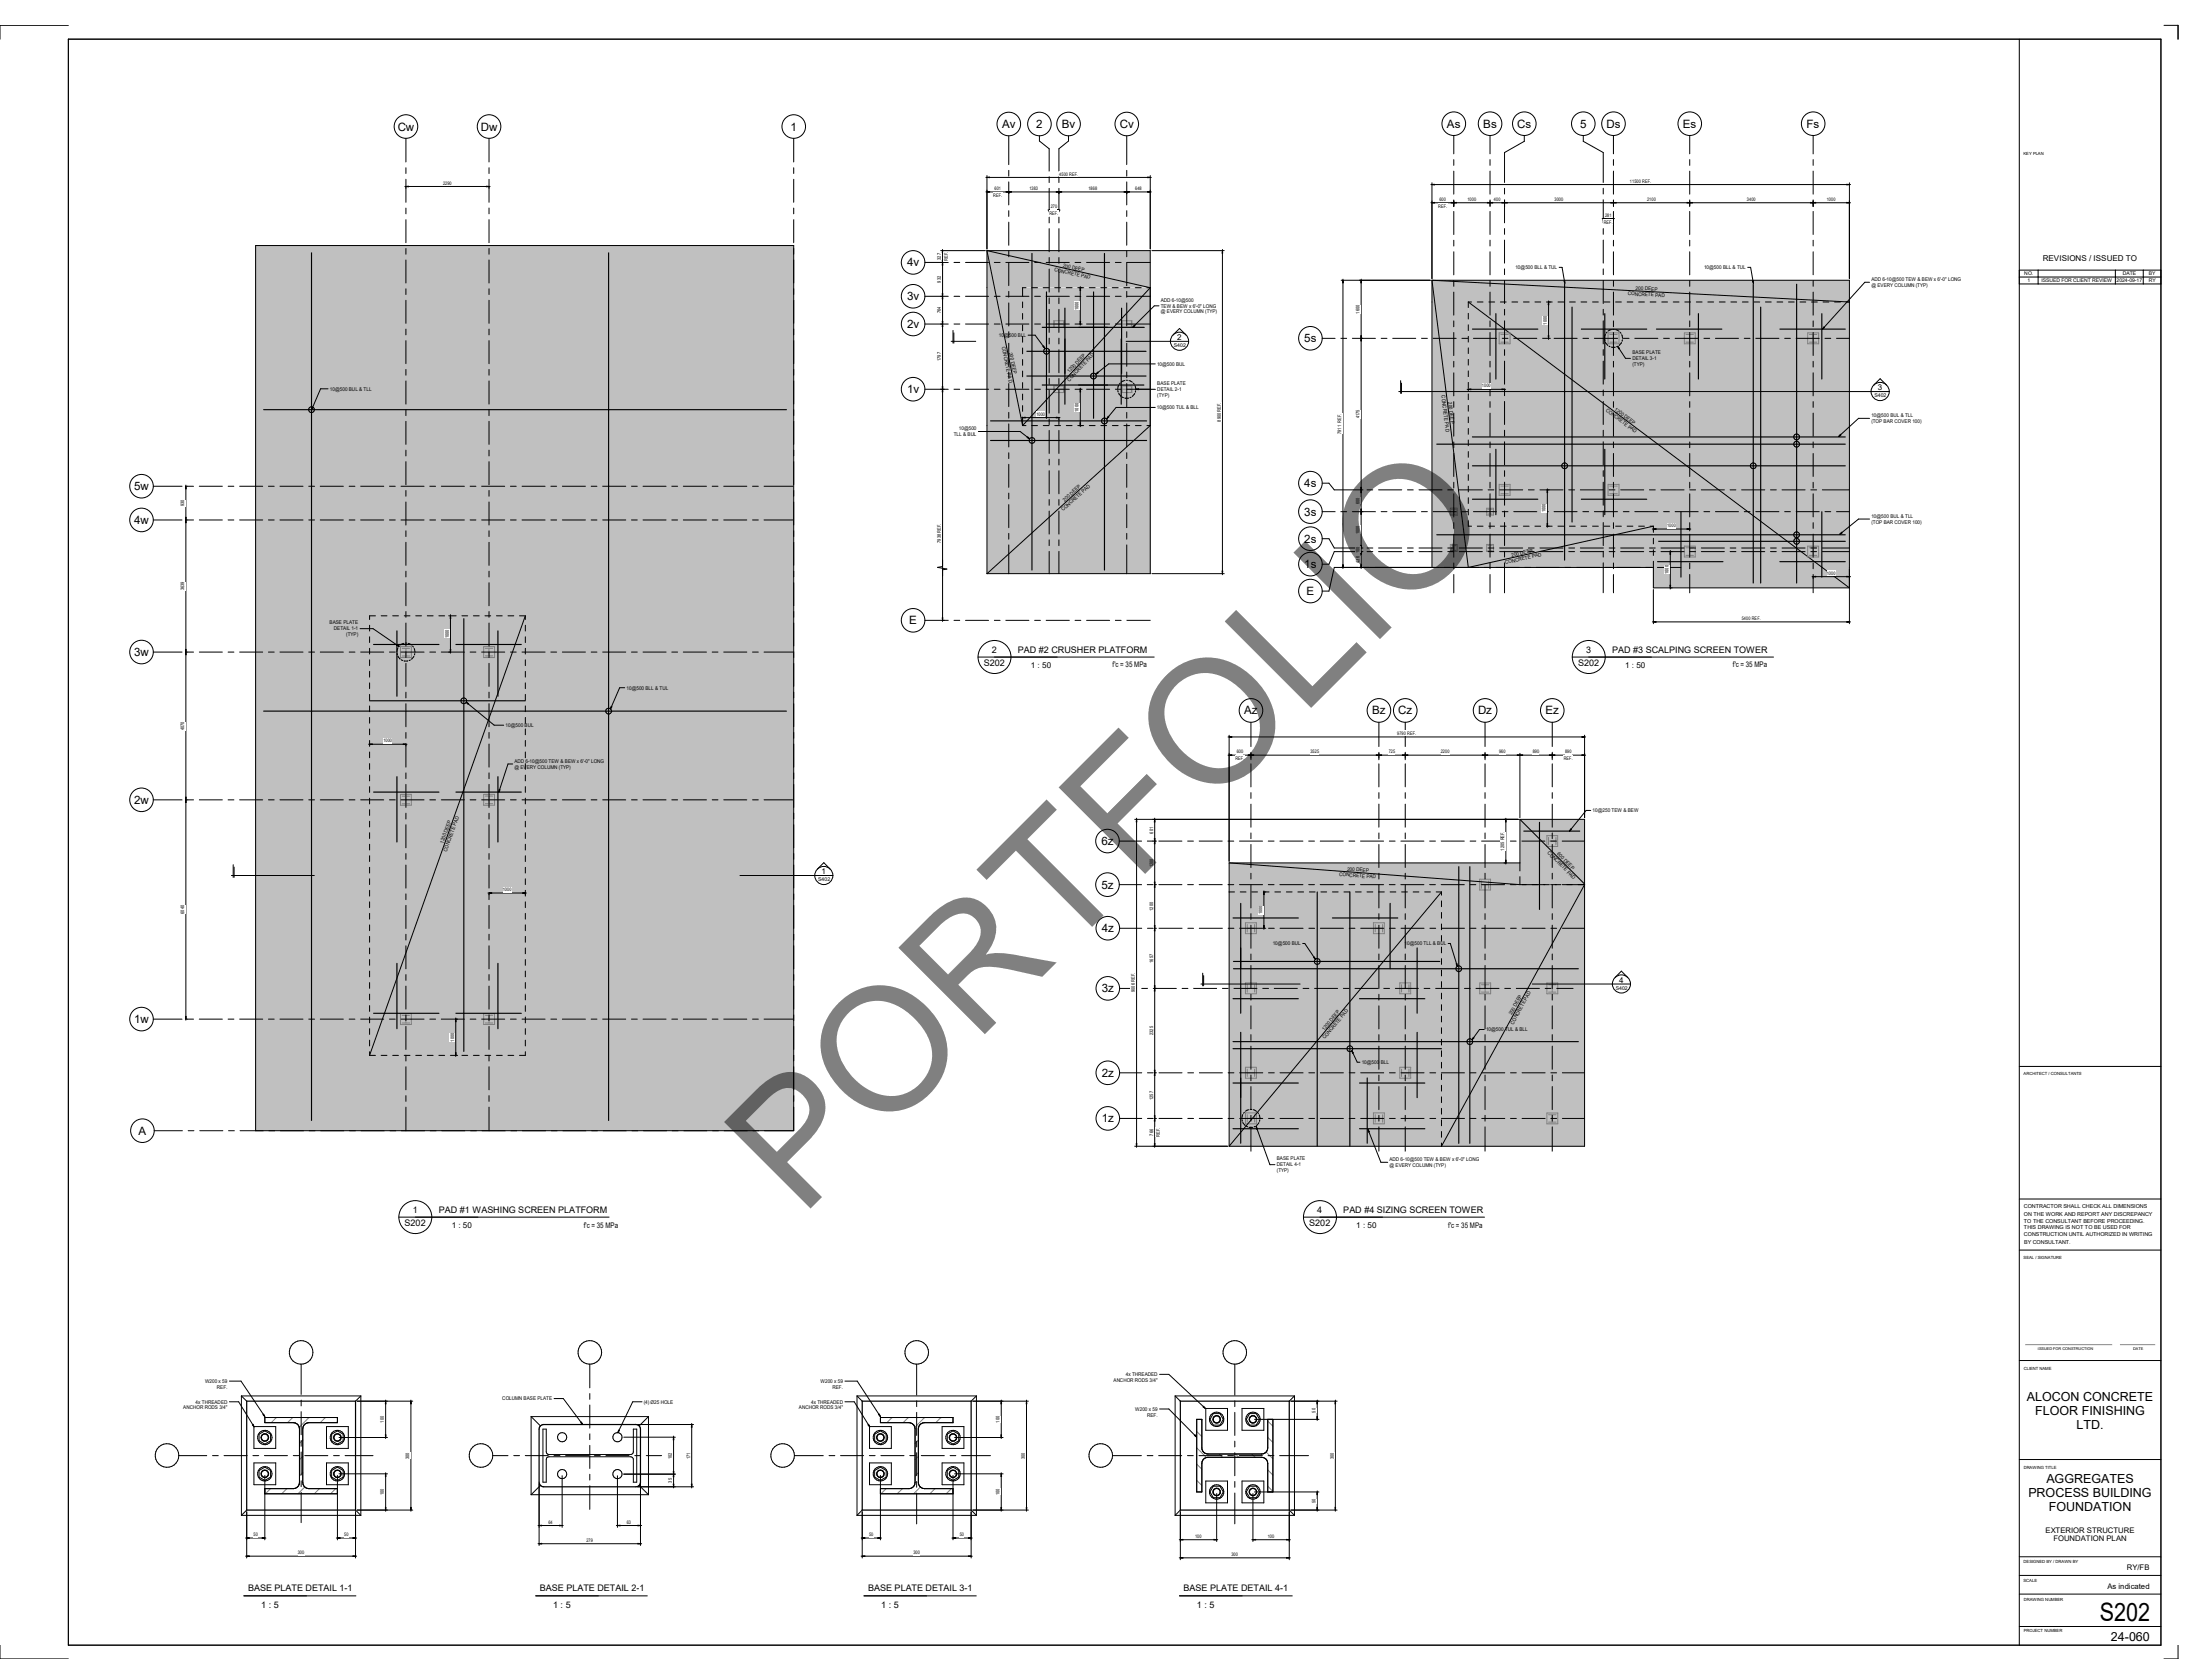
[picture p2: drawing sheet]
<svg xmlns="http://www.w3.org/2000/svg" width="1219mm" height="914mm" viewBox="0 0 1219 914" stroke-linecap="round" stroke-linejoin="round" font-family="sans-serif">
<defs><g id="words">
<text font-size="93.9" x="441" y="672" transform="rotate(-45 441 672)">PORTFOLIO</text>
<text font-size="14" x="1157" y="893">S202</text>
<g font-size="6.9">
<text x="1117" y="772">ALOCON CONCRETE</text>
<text x="1122" y="780">FLOOR FINISHING</text>
<text x="1144" y="787">LTD.</text>
<text x="1128" y="818">AGGREGATES</text>
<text x="1118" y="825">PROCESS BUILDING</text>
<text x="1129" y="833">FOUNDATION</text>
<text x="1163" y="904">24-060</text>
</g>
<g font-size="6.3">
<text x="219" y="72">Cw</text>
<text x="265" y="72">Dw</text>
<text x="436" y="72">1</text>
<text x="552" y="71">Av</text>
<text x="571" y="71">2</text>
<text x="585" y="71">Bv</text>
<text x="617" y="71">Cv</text>
<text x="798" y="70">As</text>
<text x="818" y="70">Bs</text>
<text x="836" y="70">Cs</text>
<text x="871" y="70">5</text>
<text x="885" y="70">Ds</text>
<text x="928" y="70">Es</text>
<text x="996" y="70">Fs</text>
<text x="500" y="147">4v</text>
<text x="500" y="165">3v</text>
<text x="500" y="181">2v</text>
<text x="719" y="189">5s</text>
<text x="500" y="217">1v</text>
<text x="719" y="269">4s</text>
<text x="74" y="270">5w</text>
<text x="719" y="284">3s</text>
<text x="74" y="289">4w</text>
<text x="719" y="299">2s</text>
<text x="719" y="313">1s</text>
<text x="720" y="328">E</text>
<text x="501" y="344">E</text>
<text x="74" y="362">3w</text>
<text x="686" y="394">Az</text>
<text x="756" y="394">Bz</text>
<text x="771" y="394">Cz</text>
<text x="815" y="394">Dz</text>
<text x="852" y="394">Ez</text>
<text x="74" y="443">2w</text>
<text x="607" y="466">6z</text>
<text x="607" y="490">5z</text>
<text x="607" y="514">4z</text>
<text x="607" y="547">3z</text>
<text x="74" y="564">1w</text>
<text x="607" y="593">2z</text>
<text x="607" y="619">1z</text>
<text x="76" y="625">A</text>
</g>
<g font-size="5">
<text x="547" y="360">2</text>
<text x="561" y="360">PAD #2 CRUSHER PLATFORM</text>
<text x="874" y="360">3</text>
<text x="889" y="360">PAD #3 SCALPING SCREEN TOWER</text>
<text x="542" y="367">S202</text>
<text x="870" y="367">S202</text>
<text x="227" y="668">1</text>
<text x="242" y="668">PAD #1 WASHING SCREEN PLATFORM</text>
<text x="726" y="668">4</text>
<text x="740" y="668">PAD #4 SIZING SCREEN TOWER</text>
<text x="223" y="676">S202</text>
<text x="722" y="676">S202</text>
<text x="137" y="877">BASE PLATE DETAIL 1-1</text>
<text x="298" y="877">BASE PLATE DETAIL 2-1</text>
<text x="478" y="877">BASE PLATE DETAIL 3-1</text>
<text x="652" y="877">BASE PLATE DETAIL 4-1</text>
<text x="144" y="886">1 : 5</text>
<text x="305" y="886">1 : 5</text>
<text x="486" y="886">1 : 5</text>
<text x="660" y="886">1 : 5</text>
</g>
<g font-size="4.4">
<text x="1126" y="144">REVISIONS / ISSUED TO</text>
<text x="649" y="187">2</text>
<text x="1035" y="215">3</text>
<text x="568" y="368">1 : 50</text>
<text x="896" y="368">1 : 50</text>
<text x="453" y="482">1</text>
<text x="892" y="542">4</text>
<text x="249" y="677">1 : 50</text>
<text x="748" y="677">1 : 50</text>
</g>
<g font-size="4.3">
<text x="613" y="368">f'c = 35 MPa</text>
<text x="955" y="368">f'c = 35 MPa</text>
<text x="322" y="677">f'c = 35 MPa</text>
<text x="798" y="677">f'c = 35 MPa</text>
<text x="1172" y="865">RY/FB</text>
<text x="1162" y="876">As indicated</text>
</g>
<g font-size="4.2">
<text x="1127" y="845">EXTERIOR STRUCTURE</text>
<text x="1132" y="850">FOUNDATION PLAN</text>
</g>
<g font-size="3">
<text x="1116" y="666">CONTRACTOR SHALL CHECK ALL DIMENSIONS</text>
<text x="1116" y="670">ON THE WORK AND REPORT ANY DISCREPANCY</text>
<text x="1116" y="674">TO THE CONSULTANT BEFORE PROCEEDING.</text>
<text x="1116" y="678">THIS DRAWING IS NOT TO BE USED FOR</text>
<text x="1116" y="681">CONSTRUCTION UNTIL AUTHORIZED IN WRITING</text>
<text x="1116" y="685">BY CONSULTANT.</text>
</g>
<g font-size="2.9">
<text x="835" y="148">10@500 BLL &amp; TUL</text>
<text x="939" y="148">10@500 BLL &amp; TUL</text>
<text x="551" y="186">10@500 BLL</text>
<text x="647" y="191">S402</text>
<text x="638" y="202">10@500 BUL</text>
<text x="182" y="215">10@500 BUL &amp; TLL</text>
<text x="1033" y="219">S402</text>
<text x="638" y="226">10@500 TUL &amp; BLL</text>
<text x="345" y="380">10@500 BLL &amp; TUL</text>
<text x="279" y="401">10@500 BUL</text>
<text x="878" y="448">10@250 TEW &amp; BEW</text>
<text x="451" y="486">S402</text>
<text x="702" y="521">10@500 BUL</text>
<text x="774" y="521">10@500 TLL &amp; BUL</text>
<text x="891" y="545">S402</text>
<text x="819" y="568">10@500 TUL &amp; BLL</text>
<text x="751" y="586">10@500 BLL</text>
<text x="277" y="772">COLUMN BASE PLATE</text>
<text x="355" y="774">(4) Ø25 HOLE</text>
</g>
<g font-size="2.8">
<text x="581" y="149" transform="rotate(13 581 149)">CONCRETE PAD</text>
<text x="586" y="147" transform="rotate(13 586 147)">200 DEEP</text>
<text x="1031" y="155">ADD 6-10@500 TEW &amp; BEW x 6'-0&quot; LONG</text>
<text x="1116" y="152">NO.</text>
<text x="1117" y="155">1</text>
<text x="1125" y="155">ISSUED FOR CLIENT REVIEW</text>
<text x="1167" y="155">2024-09-17</text>
<text x="1170" y="152">DATE</text>
<text x="1184" y="155">RY</text>
<text x="1184" y="152">BY</text>
<text x="902" y="160" transform="rotate(3 902 160)">200 DEEP</text>
<text x="1031" y="158">@ EVERY COLUMN (TYP)</text>
<text x="640" y="166">ADD 6-10@500</text>
<text x="897" y="163" transform="rotate(3 897 163)">CONCRETE PAD</text>
<text x="640" y="170">TEW &amp; BEW x 6'-0&quot; LONG</text>
<text x="640" y="173">@ EVERY COLUMN (TYP)</text>
<text x="552" y="191" transform="rotate(78 552 191)">CONCRETE PAD</text>
<text x="556" y="194" transform="rotate(78 556 194)">200 DEEP</text>
<text x="900" y="195">BASE PLATE</text>
<text x="900" y="198">DETAIL 3-1</text>
<text x="900" y="202">(TYP)</text>
<text x="589" y="206" transform="rotate(-47 589 206)">1200 DEEP</text>
<text x="589" y="211" transform="rotate(-47 589 211)">CONCRETE PAD</text>
<text x="638" y="212">BASE PLATE</text>
<text x="638" y="216">DETAIL 2-1</text>
<text x="638" y="219">(TYP)</text>
<text x="794" y="218" transform="rotate(83 794 218)">CONCRETE PAD</text>
<text x="798" y="222" transform="rotate(83 798 222)">200 DEEP</text>
<text x="885" y="227" transform="rotate(37 885 227)">CONCRETE PAD</text>
<text x="890" y="226" transform="rotate(37 890 226)">1200 DEEP</text>
<text x="1031" y="230">10@500 BUL &amp; TLL</text>
<text x="1031" y="233">(TOP BAR COVER 100)</text>
<text x="528" y="237">10@500</text>
<text x="526" y="240">TLL &amp; BUL</text>
<text x="586" y="282" transform="rotate(-42 586 282)">CONCRETE PAD</text>
<text x="587" y="277" transform="rotate(-42 587 277)">200 DEEP</text>
<text x="1031" y="285">10@500 BUL &amp; TLL</text>
<text x="1031" y="289">(TOP BAR COVER 100)</text>
<text x="830" y="311" transform="rotate(-13 830 311)">CONCRETE PAD</text>
<text x="833" y="307" transform="rotate(-13 833 307)">200 DEEP</text>
<text x="182" y="344">BASE PLATE</text>
<text x="184" y="347">DETAIL 1-1</text>
<text x="191" y="351">(TYP)</text>
<text x="284" y="420">ADD 6-10@500 TEW &amp; BEW x 6'-0&quot; LONG</text>
<text x="284" y="424">@ EVERY COLUMN (TYP)</text>
<text x="244" y="465" transform="rotate(-70 244 465)">1200 DEEP</text>
<text x="246" y="469" transform="rotate(-70 246 469)">CONCRETE PAD</text>
<text x="853" y="470" transform="rotate(45 853 470)">CONCRETE PAD</text>
<text x="858" y="471" transform="rotate(45 858 471)">600 DEEP</text>
<text x="742" y="480" transform="rotate(4 742 480)">200 DEEP</text>
<text x="738" y="483" transform="rotate(4 738 483)">CONCRETE PAD</text>
<text x="833" y="559" transform="rotate(-61 833 559)">200 DEEP</text>
<text x="730" y="568" transform="rotate(-50 730 568)">1200 DEEP</text>
<text x="834" y="565" transform="rotate(-61 834 565)">CONCRETE PAD</text>
<text x="730" y="573" transform="rotate(-50 730 573)">CONCRETE PAD</text>
<text x="704" y="640">BASE PLATE</text>
<text x="766" y="640">ADD 6-10@500 TEW &amp; BEW x 6'-0&quot; LONG</text>
<text x="704" y="643">DETAIL 4-1</text>
<text x="704" y="646">(TYP)</text>
<text x="766" y="643">@ EVERY COLUMN (TYP)</text>
<text x="614" y="762">ANCHOR RODS 3/4&quot;</text>
<text x="621" y="758">4x THREADED</text>
<text x="113" y="762">W200 x 59</text>
<text x="120" y="765">REF.</text>
<text x="452" y="762">W200 x 59</text>
<text x="459" y="765">REF.</text>
<text x="108" y="774">4x THREADED</text>
<text x="447" y="774">4x THREADED</text>
<text x="101" y="777">ANCHOR RODS 3/4&quot;</text>
<text x="440" y="777">ANCHOR RODS 3/4&quot;</text>
<text x="626" y="778">W200 x 59</text>
<text x="632" y="781">REF.</text>
</g>
<g font-size="2.7">
<text x="244" y="102">2290</text>
<text x="584" y="97">4500 REF.</text>
<text x="898" y="101">11500 REF.</text>
<text x="548" y="105">601</text>
<text x="567" y="105">1383</text>
<text x="600" y="105">1868</text>
<text x="626" y="105">648</text>
<text x="547" y="109">REF.</text>
<text x="793" y="111">600</text>
<text x="809" y="111">1000</text>
<text x="823" y="111">400</text>
<text x="857" y="111">3000</text>
<text x="908" y="111">2100</text>
<text x="963" y="111">3400</text>
<text x="1007" y="111">1000</text>
<text x="578" y="119">REF.</text>
<text x="579" y="115">270</text>
<text x="793" y="114">REF.</text>
<text x="885" y="119">281</text>
<text x="884" y="123">REF.</text>
<text x="519" y="143" transform="rotate(-90 519 143)">327</text>
<text x="522" y="144" transform="rotate(-90 522 144)">REF.</text>
<text x="519" y="156" transform="rotate(-90 519 156)">932</text>
<text x="519" y="173" transform="rotate(-90 519 173)">764</text>
<text x="594" y="171" transform="rotate(-90 594 171)">1000</text>
<text x="749" y="173" transform="rotate(-90 749 173)">1600</text>
<text x="853" y="179" transform="rotate(-90 853 179)">1000</text>
<text x="519" y="199" transform="rotate(-90 519 199)">1797</text>
<text x="817" y="214">1000</text>
<text x="594" y="227" transform="rotate(-90 594 227)">1000</text>
<text x="571" y="229">1000</text>
<text x="673" y="232" transform="rotate(-90 673 232)">8900 REF.</text>
<text x="749" y="231" transform="rotate(-90 749 231)">4175</text>
<text x="739" y="239" transform="rotate(-90 739 239)">7911 REF.</text>
<text x="102" y="279" transform="rotate(-90 102 279)">930</text>
<text x="749" y="278" transform="rotate(-90 749 278)">600</text>
<text x="852" y="282" transform="rotate(-90 852 282)">1000</text>
<text x="919" y="291">1000</text>
<text x="519" y="299" transform="rotate(-90 519 299)">7938 REF.</text>
<text x="749" y="294" transform="rotate(-90 749 294)">1000</text>
<text x="749" y="305" transform="rotate(-90 749 305)">100</text>
<text x="749" y="310" transform="rotate(-90 749 310)">436</text>
<text x="920" y="316" transform="rotate(-90 920 316)">1000</text>
<text x="1007" y="317">1000</text>
<text x="102" y="325" transform="rotate(-90 102 325)">3639</text>
<text x="960" y="342">5400 REF.</text>
<text x="247" y="352" transform="rotate(-90 247 352)">1000</text>
<text x="102" y="403" transform="rotate(-90 102 403)">4070</text>
<text x="770" y="405">9790 REF.</text>
<text x="211" y="409">1000</text>
<text x="681" y="419">REF.</text>
<text x="682" y="415">600</text>
<text x="722" y="415">3525</text>
<text x="765" y="415">725</text>
<text x="794" y="415">2200</text>
<text x="826" y="415">960</text>
<text x="845" y="415">890</text>
<text x="862" y="419">REF.</text>
<text x="863" y="415">890</text>
<text x="636" y="459" transform="rotate(-90 636 459)">601</text>
<text x="829" y="469" transform="rotate(-90 829 469)">1205 REF.</text>
<text x="636" y="478" transform="rotate(-90 636 478)">1200</text>
<text x="277" y="491">1000</text>
<text x="102" y="504" transform="rotate(-90 102 504)">6040</text>
<text x="636" y="502" transform="rotate(-90 636 502)">1200</text>
<text x="696" y="504" transform="rotate(-90 696 504)">1000</text>
<text x="636" y="531" transform="rotate(-90 636 531)">1657</text>
<text x="626" y="547" transform="rotate(-90 626 547)">9006 REF.</text>
<text x="250" y="574" transform="rotate(-90 250 574)">1000</text>
<text x="636" y="570" transform="rotate(-90 636 570)">2325</text>
<text x="636" y="606" transform="rotate(-90 636 606)">1257</text>
<text x="636" y="626" transform="rotate(-90 636 626)">766</text>
<text x="639" y="627" transform="rotate(-90 639 627)">REF.</text>
<text x="725" y="779" transform="rotate(-90 725 779)">50</text>
<text x="212" y="784" transform="rotate(-90 212 784)">100</text>
<text x="551" y="784" transform="rotate(-90 551 784)">100</text>
<text x="226" y="804" transform="rotate(-90 226 804)">300</text>
<text x="370" y="804" transform="rotate(-90 370 804)">102</text>
<text x="380" y="804" transform="rotate(-90 380 804)">171</text>
<text x="565" y="804" transform="rotate(-90 565 804)">300</text>
<text x="735" y="804" transform="rotate(-90 735 804)">300</text>
<text x="370" y="817" transform="rotate(-90 370 817)">35</text>
<text x="212" y="824" transform="rotate(-90 212 824)">100</text>
<text x="551" y="824" transform="rotate(-90 551 824)">100</text>
<text x="725" y="829" transform="rotate(-90 725 829)">50</text>
<text x="302" y="840">64</text>
<text x="345" y="840">63</text>
<text x="140" y="847">50</text>
<text x="190" y="847">50</text>
<text x="323" y="850">279</text>
<text x="479" y="847">50</text>
<text x="529" y="847">50</text>
<text x="659" y="848">100</text>
<text x="699" y="848">100</text>
<text x="164" y="857">300</text>
<text x="503" y="857">300</text>
<text x="679" y="858">300</text>
</g>
<g font-size="2.3">
<text x="1115" y="86">KEY PLAN</text>
<text x="1115" y="593">ARCHITECT / CONSULTANTS</text>
<text x="1115" y="694">SEAL / SIGNATURE</text>
<text x="1115" y="755">CLIENT NAME</text>
<text x="1115" y="809">DRAWING TITLE</text>
<text x="1115" y="862">DESIGNED BY / DRAWN BY</text>
<text x="1115" y="872">SCALE</text>
<text x="1115" y="882">DRAWING NUMBER</text>
<text x="1115" y="900">PROJECT NUMBER</text>
</g>
<g font-size="2.1">
<text x="1123" y="744">ISSUED FOR CONSTRUCTION</text>
<text x="1176" y="744">DATE</text>
</g>
</g></defs>
<path d="M141 135h296v488h-296z" fill="#c0c0c0"/>
<g fill="none" stroke="#000" stroke-width=".55">
<path d="M141 135h296v488h-296zM207 339h-3v2M210 339h3M216 339h4M223 339h3M229 339h3M236 339h3M242 339h3M248 339h3M255 339h3M261 339h3M267 339h3"/>
<path d="M274 339h3M280 339h3M286 339h4v2M290 340l-86 242M204 345v3M204 351v3M204 357v4M290 345v3M290 351v3M290 357v4M204 364v3M204 370v3"/>
<path d="M204 376v4M290 364v3M290 370v3M290 376v4M204 383v3M204 389v3M204 395v4M290 383v3M290 389v3M290 395v4M204 402v3M204 408v3"/>
<path d="M204 414v4M290 402v3M290 408v3M290 414v4M204 421v3M204 427v3M204 434v3M204 440v3M290 421v3M290 427v3M290 434v3M290 440v3"/>
<path d="M204 446v3M204 453v3M204 459v3M290 446v3M290 453v3M290 459v3M204 465v4M204 472v3M204 478v3M290 465v4M290 472v3M290 478v3"/>
<path d="M204 484v4M204 491v3M204 497v3M290 484v4M290 491v3M290 497v3M204 503v4M204 510v3M204 516v3M290 503v4M290 510v3M290 516v3"/>
<path d="M204 523v3M204 529v3M204 535v3M290 523v3M290 529v3M290 535v3M204 542v3M204 548v3M204 554v3M290 542v3M290 548v3M290 554v3"/>
<path d="M204 580v2h3M204 561v3M204 567v3M204 573v3M290 561v3M290 567v3M290 573v3M290 580v2h-4M210 582h3M216 582h4M223 582h3M229 582h3"/>
<path d="M236 582h3M242 582h3M248 582h3M255 582h3M261 582h3M267 582h3M274 582h3M280 582h3"/>
<circle cx="172" cy="226" r="1.6"/>
<circle cx="256" cy="386" r="1.6"/>
<circle cx="335" cy="392" r="1.6"/>
</g>
<g fill="none" stroke="#7f7f7f" stroke-width=".55">
<path d="M222 357h4M224 357v5M267 357h5M269 357v5M222 362h4M267 362h5M222 439h4M224 439v4M267 439h5M270 439v4M222 443h4M268 443h4"/>
<path d="M222 560h4M224 560v4M270 560v4M272 560h-5M226 564h-4M267 564h5"/>
</g>
<path d="M221 356h6v6h-6zM267 356h6v6h-6zM221 438h6v6h-6zM267 438h6v6h-6zM221 559h6v6h-6zM267 559h6v6h-6z" fill="none" stroke="#808080" stroke-width=".55"/>
<g fill="none" stroke="#000" stroke-width=".63">
<path d="M172 139v479M335 139v479M145 226h288M206 355h36M219 348v36M251 355h36M256 341v239M274 348v36M145 392h288M204 386h86M206 437h36M219 428v36"/>
<path d="M251 437h36M274 428v36M219 531v36M274 531v36M206 559h36M251 559h36"/>
</g>
<g fill="#c0c0c0">
<path d="M809 166h210v158h-210z"/>
<path d="M789 154h230v159h-230z"/>
</g>
<g fill="none" stroke="#000" stroke-width=".55">
<path d="M789 154h230v170M789 154l230 12h-1M789 154v159h122M789 154l20 159 102-23M809 166h2M809 166v4M809 173v3M809 179v3M809 166l210 158M814 166h3M821 166h3M827 166h3"/>
<path d="M833 166h4M840 166h3M846 166h3M852 166h4M859 166h3M865 166h3M871 166h4M878 166h3M884 166h3M890 166h4M897 166h3M903 166h3"/>
<path d="M910 166h3M916 166h3M922 166h3M929 166h3M935 166h3M941 166h3M948 166h3M954 166h3M960 166h4M967 166h3M973 166h3M979 166h4"/>
<path d="M986 166h3M992 166h3M998 166h4M1005 166h3M1011 166h3M809 185v4M809 192v3M809 198v3M809 204v4M809 211v3M809 217v3M809 223v4"/>
<path d="M809 230v3M809 236v3M809 243v3M809 249v3M809 255v3M809 262v3M809 268v3M809 274v3M809 281v3M809 287v3h2M814 290h3M821 290h3"/>
<path d="M827 290h3M833 290h3M840 290h3M846 290h3M852 290h4M859 290h3M865 290h3M871 290h4M878 290h3M884 290h3M890 290h4M897 290h3"/>
<path d="M903 290h3M910 290h1M911 290v3M911 297v3M911 303v3M911 309v15h108"/>
<circle cx="862" cy="257" r="1.6"/>
<circle cx="966" cy="257" r="1.6"/>
<circle cx="990" cy="245" r="1.6"/>
<circle cx="990" cy="241" r="1.6"/>
<circle cx="990" cy="295" r="1.6"/>
<circle cx="990" cy="298" r="1.6"/>
</g>
<g fill="none" stroke="#7f7f7f" stroke-width=".55">
<path d="M827 189h4M827 184h4M829 184v5M887 189h4M887 184h4M889 184v5M929 189h4M929 184h4M931 184v5M997 189h4M997 184h4M999 184v5"/>
<path d="M827 272h4M827 268h4M829 268v4M887 272h4M887 268h4M889 268v4M800 283h3M800 281h3M801 281v2M820 283h3M820 281h3M821 281v2"/>
<path d="M800 303h3M800 301h3M801 301v2M820 303h3M820 301h3M821 301v2M929 306h4M929 302h4M931 302v4M997 306h4M997 302h4M999 302v4"/>
</g>
<path d="M826 183h6v6h-6zM886 183h6v6h-6zM928 183h6v6h-6zM996 183h6v6h-6zM826 267h6v6h-6zM886 267h6v6h-6zM799 280h4v4h-4zM819 280h4v4h-4zM799 300h4v4h-4zM819 300h4v4h-4zM928 301h6v6h-6zM996 301h6v6h-6z" fill="none" stroke="#808080" stroke-width=".55"/>
<g fill="none" stroke="#000" stroke-width=".63">
<path d="M862 157v152M966 157v164M990 157v164M824 173v36M866 169v119M885 173v36M936 173v36M970 169v152M1004 173v36M812 181h36M872 181h36M913 181h36"/>
<path d="M981 181h36M792 245h225M812 241h205M812 257h205M824 248v36M885 248v36M812 275h36M872 275h36M792 295h225M914 298h103M927 282v36M1004 282v36"/>
<path d="M914 310h36M981 310h36"/>
</g>
<g fill="#c0c0c0">
<path d="M564 159h70v76h-70z"/>
<path d="M544 235h90v81h-90z"/>
<path d="M544 138h90v97h-90z"/>
</g>
<g fill="none" stroke="#000" stroke-width=".55">
<path d="M544 138v178M544 138l20 97M544 138h90v178h-90M544 138l90 21M565 159h-1v4M569 159h3M575 159h3M581 159h4M588 159h3M594 159h3M600 159h4M607 159h3"/>
<path d="M613 159h3M619 159h4M626 159h3M632 159h2M634 159l-70 76M564 166v4M564 173v3M564 179v3M564 185v4M564 192v3M564 198v3M564 205v3"/>
<path d="M564 211v3M564 217v3M564 235h1M564 224v3M564 230v5M569 235h3M575 235h3M581 235h4M588 235h3M594 235h3M600 235h4M607 235h3"/>
<path d="M613 235h3M619 235h4M626 235h3M632 235h2l-90 81M520 309v3l-3 1 5 1h-2v4"/>
<circle cx="577" cy="194" r="1.6"/>
<circle cx="603" cy="207" r="1.6"/>
<circle cx="609" cy="232" r="1.6"/>
<circle cx="569" cy="243" r="1.6"/>
</g>
<path d="M581 177v3M581 179h5M586 177v3M618 177v3M618 179h6M624 177v3M581 213v3M581 215h5M586 213v3M618 213v3M618 215h6M624 213v3" fill="none" stroke="#7f7f7f" stroke-width=".55"/>
<path d="M581 177h5v3h-5zM618 177h6v3h-6zM581 213h5v3h-5zM618 213h6v3h-6z" fill="none" stroke="#808080" stroke-width=".55"/>
<g fill="none" stroke="#000" stroke-width=".63">
<path d="M569 140v174M609 140v174M577 161v70M587 170v53M603 161v70M618 170v36M566 194h66M574 180h57M618 187v36M566 207h66M574 212h56M546 232h86"/>
<path d="M546 243h86"/>
</g>
<g fill="#c0c0c0">
<path d="M677 492h196v140h-196z"/>
<path d="M677 476h196v16h-196z"/>
<path d="M838 452h35v36h-35z"/>
</g>
<g fill="none" stroke="#000" stroke-width=".55">
<path d="M838 452v28M838 452l35 35M838 452h35v180h-196M677 476h161M677 476v156M677 476l161 12M677 492h3M684 492h3M690 492h3M696 492h3M703 492h3M709 492h3"/>
<path d="M715 492h4M722 492h3M728 492h3M734 492h4M741 492h3M747 492h3M753 492h4M760 492h3M766 492h3M773 492h3M779 492h3M785 492h3"/>
<path d="M792 492h3M795 492v1M795 497v3M795 492l-118 140M838 483v5M838 488h3M844 488h4M851 488h3M857 488h3M863 488h4M870 488h3l-78 144v-2M795 503v3"/>
<path d="M795 509v3M795 516v3M795 522v3M795 528v4M795 535v3M795 541v3M795 547v4M795 554v3M795 560v3M795 566v4M795 573v3M795 579v3"/>
<path d="M795 586v3M795 592v3M795 598v3M795 605v3M795 611v3M795 617v3M795 624v3M325 752v13M325 768v3M325 774v13M293 781h64M293 781v43"/>
<path d="M293 781l5 5M299 788h2v12l1 2h46l1-1v-1v-12h2v29h-2v-13l-1-1h-45h-2v1v13h-2zM325 790v3M325 797v12M357 781v43M357 781l-5 5M272 802h8M283 802h3M290 802h12M298 819l-5 5M305 802h4M312 802h12"/>
<path d="M325 813v3M325 819v13M328 802h3M334 802h13M350 802h3M352 819l5 5M356 802h9M293 824h64"/>
<circle cx="726" cy="530" r="1.6"/>
<circle cx="804" cy="534" r="1.6"/>
<circle cx="744" cy="578" r="1.6"/>
<circle cx="810" cy="574" r="1.6"/>
<circle cx="325" cy="745" r="7"/>
<circle cx="310" cy="792" r="2.5"/>
<circle cx="340" cy="792" r="2.5"/>
<circle cx="265" cy="802" r="7"/>
<circle cx="310" cy="812" r="2.5"/>
<circle cx="340" cy="812" r="2.5"/>
</g>
<g fill="none" stroke="#7f7f7f" stroke-width=".55">
<path d="M854 462v4M854 464h4M858 462v4M816 486v4M816 488h5M821 486v4M687 510v4M687 512h5M692 510v4M758 510v4M758 512h4M762 510v4"/>
<path d="M687 543v4M687 545h5M692 543v4M772 543v4M772 545h5M777 543v4M817 547h4M817 543h4M819 543v4M854 547h4M854 543h4M856 543v4"/>
<path d="M687 589v4M687 591h5M692 589v4M772 589v4M772 591h5M777 589v4M687 614v4M687 616h5M692 614v4M758 614v4M758 616h4M762 614v4"/>
<path d="M854 618h4M854 614h4M856 614v4"/>
</g>
<g fill="none" stroke="#808080" stroke-width=".55">
<path d="M853 461h6v6h-6zM816 485h6v6h-6zM686 509h6v6h-6zM757 509h6v6h-6zM686 542h6v6h-6zM772 542h6v6h-6zM816 542h6v6h-6zM853 542h6v6h-6zM686 588h6v6h-6zM772 588h6v6h-6zM686 613h6v6h-6zM757 613h6v6h-6z"/>
<path d="M853 613h6v6h-6z"/>
</g>
<g fill="none" stroke="#000" stroke-width=".63">
<path d="M840 458h31M849 453v48M804 478v152M810 478v152M684 498v60M726 492v140M744 492v140M766 498v36M680 506h36M734 506h36M680 534h190M680 530h114"/>
<path d="M781 522v36M680 550h36M749 550h36M680 578h115M680 574h190M684 569v61M781 569v36M680 597h36M749 597h36M754 594v36M680 622h36M749 622h36"/>
</g>
<path d="M298 786l2-1h50l2 1 1 2v29v1l-3 1h-50h-2l-1-2v-29z" fill="none" stroke="#000" stroke-width=".68"/>
<path d="M146 781h40v42h-40z" fill="#fff"/>
<g fill="none" stroke="#808080" stroke-width=".55">
<path d="M152 781l-2 3M161 781l-3 3M167 794l-2 2M170 781l-5 6M179 781l-3 3M186 784h-1M167 803l-2 2M167 812l-2 2M168 820l-4 3M149 821l-3 2M158 821l-3 2M176 821l-3 2"/>
<path d="M185 821l-3 2"/>
</g>
<g fill="none" stroke="#000" stroke-width=".55">
<path d="M166 752v17M133 769l3 3M133 769v66M133 769h66M166 772v3M166 778v13M199 769l-3 3M199 769v66M140 786h12v12h-12zM143 790l3-1 3 1v4l-3 2-3-2zM162 784h-16v-3h40v3h-16M162 784l2 1 1 3"/>
<path d="M162 784a3 3 0 0 1 3 4M165 788v29M166 794v3M167 788v29M170 784a3 3 0 0 0-3 4M170 784l-2 1-1 3M180 786h12v12h-12zM183 790l3-1 3 1v4l-3 2-3-2zM99 802h15M117 802h3M123 802h13M139 802h4"/>
<path d="M140 806h12v12h-12zM143 811l3-2 3 2v3l-3 2-3-2zM146 802h12M162 802h3M165 817l-1 2-2 2M165 817a3 3 0 0 1-3 4M166 800v13M166 816v3M167 817a3 3 0 0 0 3 4M167 817l1 2 2 2M168 802h13M180 806h12v12h-12z"/>
<path d="M183 811l3-2 3 2v3l-3 2-3-2zM184 802h3M190 802h16M133 835h66M136 832l-3 3M162 821h-16v2h40v-2h-16M166 823v16M196 832l3 3"/>
<circle cx="166" cy="745" r="7"/>
<circle cx="146" cy="792" r="4"/>
<circle cx="146" cy="792" r="1.9"/>
<circle cx="146" cy="792" r="2.1"/>
<circle cx="186" cy="792" r="2.1"/>
<circle cx="186" cy="792" r="4"/>
<circle cx="186" cy="792" r="1.9"/>
<circle cx="92" cy="802" r="7"/>
<circle cx="146" cy="812" r="4"/>
<circle cx="146" cy="812" r="2.1"/>
<circle cx="146" cy="812" r="1.9"/>
<circle cx="186" cy="812" r="2.1"/>
<circle cx="186" cy="812" r="4"/>
<circle cx="186" cy="812" r="1.9"/>
</g>
<path d="M136 772h60v60h-60z" fill="none" stroke="#000" stroke-width=".68"/>
<path d="M485 781h40v42h-40z" fill="#fff"/>
<g fill="none" stroke="#808080" stroke-width=".55">
<path d="M492 781l-3 3M501 781l-3 3M506 794l-2 2M510 781l-6 6M519 781l-3 3M525 784h.1M506 803l-2 2M506 812l-2 2M507 820l-3 3M488 821l-2 2M497 821l-2 2M515 821l-2 2"/>
<path d="M524 821l-2 2"/>
</g>
<g fill="none" stroke="#000" stroke-width=".55">
<path d="M505 752v17M472 769h66M472 769l3 3M472 769v66M505 772v3M505 778v13M538 769l-3 3M538 769v66M479 786h12v12h-12zM482 790l3-1 3 1v4l-3 2-3-2zM501 784h-16v-3h40v3h-15M501 784l2 1 1 3"/>
<path d="M501 784a3 3 0 0 1 3 4M504 788v29M505 794v4M506 788v29M510 784l-3 1-1 3M510 784a3 3 0 0 0-4 4M519 786h12v12h-12zM522 790l3-1 3 1v4l-3 2-3-2zM438 802h16M457 802h3M463 802h13M479 802h3"/>
<path d="M479 806h12v12h-12zM482 811l3-2 3 2v3l-3 2-3-2zM486 802h12M501 802h4M504 817l-1 2-2 2M504 817a3 3 0 0 1-3 4M505 801v12M505 817v3M506 817a3 3 0 0 0 3 3M506 817l1 2 2 1M508 802h12M519 806h12v12h-12z"/>
<path d="M522 811l3-2 3 2v3l-3 2-3-2zM524 802h3M530 802h16M472 835h66M475 832l-3 3M505 823v17M509 820l16 1v2h-40v-2h16M535 832l3 3"/>
<circle cx="505" cy="745" r="7"/>
<circle cx="485" cy="792" r="4"/>
<circle cx="485" cy="792" r="1.9"/>
<circle cx="485" cy="792" r="2.1"/>
<circle cx="525" cy="792" r="2.1"/>
<circle cx="525" cy="792" r="4"/>
<circle cx="525" cy="792" r="1.9"/>
<circle cx="431" cy="802" r="7"/>
<circle cx="485" cy="812" r="4"/>
<circle cx="485" cy="812" r="2.1"/>
<circle cx="485" cy="812" r="1.9"/>
<circle cx="525" cy="812" r="2.1"/>
<circle cx="525" cy="812" r="4"/>
<circle cx="525" cy="812" r="1.9"/>
</g>
<path d="M475 772h60v60h-60z" fill="none" stroke="#000" stroke-width=".68"/>
<path d="M660 782h42v40h-42z" fill="#fff"/>
<g fill="none" stroke="#808080" stroke-width=".55">
<path d="M660 798l5 5M660 789l2 3M662 782v1M699 792l3 3M699 783l3 3M660 816l2 3M660 807l2 3M672 801l2 2M681 801l2 2M690 801l2 2M698 800l4 4M699 819l3 3"/>
<path d="M699 810l3 3"/>
</g>
<g fill="none" stroke="#000" stroke-width=".55">
<path d="M884 187l1 1M885 184l-1 2M885 189l1 1M886 183l-1 1M886 190h.1M887 191h.1M888 182h-2M888 191h2M889 182h1M891 182l1 1M892 191h-1M893 183v1"/>
<path d="M894 189l-2 1M894 184v2M894 187v1M616 215v1M616 216h.1M617 212l-1 2M617 217l1 1M617 211v1M618 218h.1M618 219h1M620 210l-2 1M620 219h2"/>
<path d="M621 210h.1M622 210l2 1M623 219h.1M624 218h.1M625 211v1M625 217l-1 1M626 213v2M626 215v1M219 357v2M220 356v1M223 355h-2M223 354h1"/>
<path d="M225 355l2 1M227 356l1 1M228 357l1 2M219 360v1M219 361h.1M219 362l2 1M221 364h1M223 364h2M226 364h-1M228 362l-1 1M229 360l-1 1M685 617v1"/>
<path d="M685 618h.1M685 614l-1 2M685 619l1 1M686 613l-1 1M688 612h-2M689 612h1M691 612l2 1M693 613l1 1M694 619l-1 1M694 614v2M694 617v1M694 616h.1"/>
<path d="M686 620h.1M687 621h1M688 621h2M692 621h-1M681 752v17M648 769l3 3M648 769h65M648 769v66M665 776h12v12h-12zM669 779h3l2 3-2 3h-3l-2-3zM681 772v3M681 778v13"/>
<path d="M685 776h12v12h-12zM689 779h3l2 3-2 3h-3l-2-3zM713 769l-2 3M713 769v66M663 799v1l3 1M663 799l-1-17h-2v40h2v-15M663 799a3 3 0 0 0 3 2M681 794v4M699 799a3 3 0 0 1-4 2M699 799v-17h3v40h-3v-15M699 799l-1 1-3 1M613 802h16"/>
<path d="M632 802h3M639 802h12M655 802h3M661 802h13M665 816h12v12h-12zM666 803l-3 1-1 3M666 803a3 3 0 0 0-4 4M666 803h29M666 801h29M669 819h3l2 3-2 3h-3l-2-3zM677 802h3M681 801v12"/>
<path d="M681 817v3M683 802h13M685 816h12v12h-12zM689 819h3l2 3-2 3h-3l-2-3zM695 803l3 1 1 3M695 803a3 3 0 0 1 4 4M699 802h3M705 802h16M648 835h65M651 832l-3 3M681 823v17M711 832l2 3"/>
<circle cx="437" cy="70" r="6"/>
<circle cx="681" cy="745" r="7"/>
<circle cx="671" cy="782" r="4"/>
<circle cx="671" cy="782" r="2.1"/>
<circle cx="671" cy="782" r="1.9"/>
<circle cx="691" cy="782" r="2.1"/>
<circle cx="691" cy="782" r="4"/>
<circle cx="691" cy="782" r="1.9"/>
<circle cx="607" cy="802" r="7"/>
<circle cx="671" cy="822" r="4"/>
<circle cx="671" cy="822" r="2.1"/>
<circle cx="671" cy="822" r="1.9"/>
<circle cx="691" cy="822" r="2.1"/>
<circle cx="691" cy="822" r="1.9"/>
<circle cx="691" cy="822" r="4"/>
</g>
<path d="M651 772h60v60h-60z" fill="none" stroke="#000" stroke-width=".68"/>
<path d="M436 66h3v7h-3z" fill="#fff"/>
<g fill="none" stroke="#000" stroke-width=".55">
<path d="M437 76v13M437 92v4M437 99v13M437 115v3M437 121v13M437 137v3M437 143v13M437 159v3M437 166v12M437 181v4M437 188v12M437 204v3"/>
<path d="M437 210v13M437 226v3M437 232v13M437 248v3M437 254v13M437 270v4M437 277v12M437 293v3M437 299v13M437 315v3M437 321v13M437 337v3"/>
<path d="M437 343v13M437 359v3M437 366v12M437 382v3M437 388v13M437 404v3M437 410v13M437 426v3M437 432v13M437 448v3M437 455v12M437 470v4"/>
<path d="M437 477v13M437 493v3M437 499v13M437 515v3M437 521v13M437 537v3M437 544v12M437 559v4M437 566v12M437 582v3M437 588v13M437 604v3"/>
<path d="M437 610v13"/>
<circle cx="79" cy="623" r="6"/>
</g>
<path d="M76 620h5v7h-5z" fill="#fff"/>
<g fill="none" stroke="#000" stroke-width=".55">
<path d="M85 623h16M104 623h3M110 623h13M126 623h3M132 623h13M148 623h3M155 623h12M170 623h4M177 623h12M193 623h3M199 623h13M215 623h3"/>
<path d="M221 623h13M237 623h3M244 623h12M259 623h4M266 623h12M282 623h3M288 623h13M304 623h3M310 623h13M326 623h3M332 623h13M348 623h3"/>
<path d="M355 623h12M371 623h3M377 623h13M393 623h3M399 623h13M415 623h3M421 623h16"/>
<circle cx="78" cy="562" r="6"/>
</g>
<path d="M74 558h8v7h-8z" fill="#fff"/>
<g fill="none" stroke="#000" stroke-width=".55">
<path d="M84 562h16M104 562h3M110 562h13M126 562h3M132 562h13M148 562h3M154 562h13M170 562h3M177 562h12M192 562h4M199 562h12M215 562h3"/>
<path d="M221 562h13M237 562h3M243 562h13M259 562h3M265 562h13M281 562h4M288 562h12M304 562h3M310 562h13M326 562h3M332 562h13M348 562h3"/>
<path d="M354 562h13M370 562h3M377 562h12M393 562h3M399 562h13M415 562h3M421 562h16"/>
<circle cx="78" cy="441" r="6"/>
</g>
<path d="M74 437h8v7h-8z" fill="#fff"/>
<g fill="none" stroke="#000" stroke-width=".55">
<path d="M84 441h16M104 441h3M110 441h13M126 441h3M132 441h13M148 441h3M154 441h13M170 441h3M177 441h12M192 441h4M199 441h12M215 441h3"/>
<path d="M221 441h13M237 441h3M243 441h13M259 441h3M265 441h13M281 441h4M288 441h12M304 441h3M310 441h13M326 441h3M332 441h13M348 441h3"/>
<path d="M354 441h13M370 441h3M377 441h12M393 441h3M399 441h13M415 441h3M421 441h16"/>
<circle cx="78" cy="359" r="6"/>
</g>
<path d="M74 356h8v7h-8z" fill="#fff"/>
<g fill="none" stroke="#000" stroke-width=".55">
<path d="M84 359h16M104 359h3M110 359h13M126 359h3M132 359h13M148 359h3M154 359h13M170 359h3M177 359h12M192 359h4M199 359h12M215 359h3"/>
<path d="M221 359h13M237 359h3M243 359h13M259 359h3M265 359h13M281 359h4M288 359h12M304 359h3M310 359h13M326 359h3M332 359h13M348 359h3"/>
<path d="M354 359h13M370 359h3M377 359h12M393 359h3M399 359h13M415 359h3M421 359h16"/>
<circle cx="224" cy="70" r="6"/>
</g>
<path d="M219 66h9v7h-9z" fill="#fff"/>
<g fill="none" stroke="#000" stroke-width=".55">
<path d="M224 76v13M224 92v4M224 99v13M224 115v3M224 121v13M224 137v3M224 143v13M224 159v3M224 166v12M224 181v4M224 188v12M224 204v3"/>
<path d="M224 210v13M224 226v3M224 232v13M224 248v3M224 254v13M224 270v4M224 277v12M224 293v3M224 299v13M224 315v3M224 321v13M224 337v3"/>
<path d="M224 343v13M224 359v3M224 366v12M224 382v3M224 388v13M224 404v3M224 410v13M224 426v3M224 432v13M224 448v3M224 455v12M224 470v4"/>
<path d="M224 477v13M224 493v3M224 499v13M224 515v3M224 521v13M224 537v3M224 544v12M224 559v4M224 566v12M224 582v3M224 588v13M224 604v3"/>
<path d="M224 610v13"/>
<circle cx="270" cy="70" r="6"/>
</g>
<path d="M265 66h9v7h-9z" fill="#fff"/>
<g fill="none" stroke="#000" stroke-width=".55">
<path d="M270 76v13M270 92v4M270 99v13M223 103h47M224 103v1M270 115v3M270 121v13M270 137v3M270 143v13M270 159v3M270 166v12M270 181v4"/>
<path d="M270 188v12M270 204v3M270 210v13M270 226v3M270 232v13M270 248v3M270 254v13M270 270v4M270 277v12M270 293v3M270 299v13M270 315v3"/>
<path d="M270 321v13M270 337v3M270 343v13M270 359v3M270 366v12M270 382v3M270 388v13M270 404v3M270 410v13M270 426v3M270 432v13M270 448v3"/>
<path d="M270 455v12M129 477v7M129 478v6M270 470v4M270 477v13M451 479l3-4 4 4M128 483h45M270 493v3M270 499v13M408 483h51M270 515v3M270 521v13"/>
<path d="M270 537v3M270 544v12M270 559v4M270 566v12M270 582v3M270 588v13M270 604v3M270 610v13"/>
<circle cx="454" cy="483" r="5"/>
</g>
<path d="M224 103h1zM268 103h2z" fill="#000" stroke="#000" stroke-width=".55"/>
<path d="M244 99h5v3h-5z" fill="#fff"/>
<path d="M172 224l1 1-1 1zM248 339v2zM248 358v1zM257 387l1 1zM337 389v1l-1 1z" fill="#000" stroke="#000" stroke-width=".55"/>
<path d="M181 214h-4l-5 12M247 339h1M248 339v21M247 359h1M344 379h-2l-6 12M257 387l15 13h6" fill="none" stroke="#000" stroke-width=".55"/>
<path d="M245 347h3v5h-3z" fill="#fff"/>
<path d="M203 410h21M204 410v1M224 410v1" fill="none" stroke="#000" stroke-width=".55"/>
<path d="M204 410h1zM222 410h2z" fill="#000" stroke="#000" stroke-width=".55"/>
<path d="M211 407h5v3h-5z" fill="#fff"/>
<path d="M251 562h1M251 561v21M251 582h1" fill="none" stroke="#000" stroke-width=".55"/>
<path d="M251 562v1zM251 580v2z" fill="#000" stroke="#000" stroke-width=".55"/>
<path d="M248 569h3v5h-3z" fill="#fff"/>
<path d="M269 492h21M270 492v1M290 492v1" fill="none" stroke="#000" stroke-width=".55"/>
<path d="M270 492h1zM288 492h2z" fill="#000" stroke="#000" stroke-width=".55"/>
<path d="M277 489h5v3h-5z" fill="#fff"/>
<path d="M275 435h1l-1 2z" fill="#000" stroke="#000" stroke-width=".55"/>
<g fill="none" stroke="#000" stroke-width=".55">
<path d="M283 421h-3l-5 16"/>
<circle cx="78" cy="287" r="6"/>
</g>
<path d="M74 283h8v7h-8z" fill="#fff"/>
<g fill="none" stroke="#000" stroke-width=".55">
<path d="M84 287h16M104 287h3M110 287h13M126 287h3M132 287h13M148 287h3M154 287h13M170 287h3M177 287h12M192 287h4M199 287h12M215 287h3"/>
<path d="M221 287h13M237 287h3M243 287h13M259 287h3M265 287h13M281 287h4M288 287h12M304 287h3M310 287h13M326 287h3M332 287h13M348 287h3"/>
<path d="M354 287h13M370 287h3M377 287h12M393 287h3M399 287h13M415 287h3M421 287h16"/>
<circle cx="78" cy="268" r="6"/>
</g>
<path d="M74 264h8v8h-8z" fill="#fff"/>
<g fill="none" stroke="#000" stroke-width=".55">
<path d="M84 268h16M102 268h5M102 267v295M110 268h13M126 268h3M132 268h13M148 268h3M154 268h13M170 268h3M177 268h12M192 268h4M199 268h12"/>
<path d="M215 268h3M221 268h13M237 268h3M243 268h13M259 268h3M265 268h13M281 268h4M288 268h12M304 268h3M310 268h13M326 268h3M332 268h13"/>
<path d="M348 268h3M354 268h13M370 268h3M377 268h12M393 268h3M399 268h13M415 268h3M421 268h16M102 287h1M102 359h1M102 441h1M102 562h1"/>
</g>
<path d="M102 268l1 1h-1zM102 285h1l-1 2zM102 287l1 1h-1zM102 358h1l-1 1zM102 359l1 2h-1zM102 439h1l-1 2zM102 441l1 1h-1zM102 560h1l-1 2z" fill="#000" stroke="#000" stroke-width=".55"/>
<g fill="#fff">
<path d="M99 499h3v5h-3z"/>
<path d="M99 398h3v5h-3z"/>
<path d="M99 321h3v5h-3z"/>
<path d="M99 275h3v4h-3z"/>
</g>
<circle cx="873" cy="68" r="6" fill="none" stroke="#000" stroke-width=".55"/>
<path d="M871 65h3v7h-3z" fill="#fff"/>
<g fill="none" stroke="#000" stroke-width=".55">
<path d="M873 75v3l11 6v17M884 104v3M884 110v13M884 126v3M884 132v13M884 148v3M884 155v12M884 170v4M884 177v13M884 193v3M884 199v13M884 215v3"/>
<path d="M884 221v13M884 237v3M884 244v12M884 259v4M884 266v12M884 282v3M884 288v13M884 304v3M884 310v17"/>
<circle cx="722" cy="326" r="6"/>
</g>
<path d="M720 322h4v7h-4z" fill="#fff"/>
<g fill="none" stroke="#000" stroke-width=".55">
<path d="M748 313h-13l-3 13h-3M752 313h3M758 313h13M774 313h3M780 313h13M796 313h3M802 313h13M818 313h3M825 313h12M840 313h4M847 313h12M863 313h3"/>
<path d="M869 313h13M885 313h3M891 313h13M907 313h3M914 313h12"/>
<circle cx="722" cy="311" r="7"/>
</g>
<path d="M719 307h7v7h-7z" fill="#fff"/>
<g fill="none" stroke="#000" stroke-width=".55">
<path d="M750 304h-15l-3 7h-3M753 304h4M760 304h13M776 304h3M782 304h13M798 304h3M804 304h13M820 304h3M827 304h12M842 304h4M849 304h12M865 304h3"/>
<path d="M871 304h13M887 304h3M893 304h13M909 304h3M916 304h12M931 304h4M938 304h12M954 304h3M960 304h13M976 304h3M982 304h13M998 304h3"/>
<path d="M1004 304h15"/>
<circle cx="722" cy="266" r="6"/>
</g>
<path d="M719 263h7v7h-7z" fill="#fff"/>
<g fill="none" stroke="#000" stroke-width=".55">
<path d="M729 266h3l3 4h15M753 270h4M760 270h13M776 270h3M782 270h13M798 270h3M804 270h13M820 270h3M827 270h12M842 270h4M849 270h12M865 270h3"/>
<path d="M871 270h13M887 270h3M893 270h13M909 270h3M916 270h12M931 270h4M938 270h12M954 270h3M960 270h13M976 270h3M982 270h13M998 270h3"/>
<path d="M1004 270h15"/>
<circle cx="722" cy="186" r="6"/>
</g>
<path d="M719 183h7v7h-7z" fill="#fff"/>
<g fill="none" stroke="#000" stroke-width=".55">
<path d="M729 186h7M739 186h3M745 186h13M761 186h3M768 186h12M784 186h3M790 186h13M806 186h3M812 186h13M828 186h3M834 186h13M850 186h3"/>
<path d="M857 186h12M872 186h4M879 186h13M895 186h3M901 186h13M917 186h3M923 186h13M939 186h3M946 186h12M961 186h4M968 186h12M984 186h3"/>
<path d="M990 186h13M1006 186h3M1012 186h7"/>
<circle cx="801" cy="68" r="7"/>
</g>
<path d="M798 65h7v7h-7z" fill="#fff"/>
<g fill="none" stroke="#000" stroke-width=".55">
<path d="M801 75v10M801 88v3M801 94v13M801 110v3M801 117v12M801 132v4M801 139v12M801 155v3M801 161v13M801 177v3M801 183v13M801 199v3"/>
<path d="M801 205v13M801 221v4M801 228v12M801 244v3M801 250v13M801 266v3M801 272v13M801 288v3M801 294v13M801 310v3M801 317v10"/>
<circle cx="821" cy="68" r="6"/>
</g>
<path d="M818 65h7v7h-7z" fill="#fff"/>
<g fill="none" stroke="#000" stroke-width=".55">
<path d="M821 75v10M821 88v3M821 94v13M821 110v3M821 117v12M821 132v4M821 139v12M821 155v3M821 161v13M821 177v3M821 183v13M821 199v3"/>
<path d="M821 205v13M821 221v4M821 228v12M821 244v3M821 250v13M821 266v3M821 272v13M821 288v3M821 294v13M821 310v3M821 317v10"/>
<circle cx="931" cy="68" r="6"/>
</g>
<path d="M928 65h7v7h-7z" fill="#fff"/>
<g fill="none" stroke="#000" stroke-width=".55">
<path d="M931 75v10M931 88v3M931 94v13M931 110v3M931 117v12M931 132v4M931 139v12M931 155v3M931 161v13M931 177v3M931 183v13M931 199v3"/>
<path d="M931 205v13M931 221v4M931 228v12M931 244v3M931 250v13M931 266v3M931 272v13M931 288v3M931 294v13M931 310v3M931 317v10"/>
<circle cx="999" cy="68" r="6"/>
</g>
<path d="M996 65h7v7h-7z" fill="#fff"/>
<g fill="none" stroke="#000" stroke-width=".55">
<path d="M999 75v10M999 88v3M999 94v13M999 110v3M999 117v12M999 132v4M999 139v12M999 155v3M999 161v13M999 177v3M999 183v13M999 199v3"/>
<path d="M999 205v13M999 221v4M999 228v12M999 244v3M999 250v13M999 266v3M999 272v13M999 288v3M999 294v13M999 310v3M999 317v10"/>
<circle cx="889" cy="68" r="6"/>
</g>
<path d="M885 65h8v7h-8z" fill="#fff"/>
<g fill="none" stroke="#000" stroke-width=".55">
<path d="M889 75v10M889 88v3M889 94v13M889 110v3M889 117v12M889 132v4M889 139v12M889 155v3M889 161v13M889 177v3M889 183v13M889 199v3"/>
<path d="M889 205v13M889 221v4M889 228v12M889 244v3M889 250v13M889 266v3M889 272v13M889 288v3M889 294v13M889 310v3M889 317v10"/>
<circle cx="840" cy="68" r="6"/>
</g>
<path d="M836 65h8v7h-8z" fill="#fff"/>
<g fill="none" stroke="#000" stroke-width=".55">
<path d="M840 75v3l-11 6v17M829 104v3M829 110v13M829 126v3M829 132v13M829 148v3M829 155v12M829 170v4M829 177v13M829 193v3M829 199v13M829 215v3"/>
<path d="M829 221v13M829 237v3M829 244v12M829 259v4M829 266v12M829 282v3M829 288v13M829 304v3M829 310v17"/>
<circle cx="722" cy="297" r="6"/>
</g>
<path d="M719 293h7v7h-7z" fill="#fff"/>
<g fill="none" stroke="#000" stroke-width=".55">
<path d="M729 297h3l3 5h15M753 302h4M760 302h13M776 302h3M782 302h13M798 302h3M804 302h13M820 302h3M827 302h12M842 302h4M849 302h12M865 302h3"/>
<path d="M871 302h13M887 302h3M893 302h13M909 302h3M916 302h12M931 302h4M938 302h12M954 302h3M960 302h13M976 302h3M982 302h13M998 302h3"/>
<path d="M1004 302h15"/>
<circle cx="722" cy="282" r="6"/>
</g>
<path d="M719 278h7v8h-7z" fill="#fff"/>
<g fill="none" stroke="#000" stroke-width=".55">
<path d="M771 216h270M772 210v7M772 211v6M809 215h21M809 214v2M829 214v2M1033 212l3-3 4 3M729 282h7M739 282h3M745 282h13M761 282h3M768 282h12"/>
<path d="M784 282h3M790 282h13M806 282h3M812 282h13M828 282h3M834 282h13M850 282h3M857 282h12M872 282h4M879 282h13M895 282h3M901 282h13"/>
<path d="M917 282h3M923 282h13M939 282h3M946 282h12M961 282h4M968 282h12M984 282h3M990 282h13M1006 282h3M1012 282h7"/>
<circle cx="1036" cy="216" r="5"/>
</g>
<path d="M809 215l2-1v1zM828 214l1 1h-1z" fill="#000" stroke="#000" stroke-width=".55"/>
<path d="M817 211h5v3h-5z" fill="#fff"/>
<path d="M853 166h1M854 166v21M853 186h1" fill="none" stroke="#000" stroke-width=".55"/>
<path d="M854 166l-1 2zM853 185l1 1z" fill="#000" stroke="#000" stroke-width=".55"/>
<path d="M850 174h3v5h-3z" fill="#fff"/>
<path d="M853 270h1M853 269v22M853 290h1" fill="none" stroke="#000" stroke-width=".55"/>
<path d="M853 270v2zM853 289v1z" fill="#000" stroke="#000" stroke-width=".55"/>
<path d="M849 278h4v4h-4z" fill="#fff"/>
<path d="M920 304h2M921 303v22M920 324h2" fill="none" stroke="#000" stroke-width=".55"/>
<path d="M921 304v2h-1zM920 323h1v1z" fill="#000" stroke="#000" stroke-width=".55"/>
<path d="M917 312h3v5h-3z" fill="#fff"/>
<path d="M911 292h21M911 291v2M931 291v2" fill="none" stroke="#000" stroke-width=".55"/>
<path d="M911 292l2-1v1zM930 291l1 1h-1z" fill="#000" stroke="#000" stroke-width=".55"/>
<path d="M919 288h5v3h-5z" fill="#fff"/>
<path d="M862 155v1zM966 155v1zM1005 180l1 1h-2zM1014 239l1 1-2 1zM1015 293v1h-1zM999 318h2zM1018 318h1z" fill="#000" stroke="#000" stroke-width=".55"/>
<path d="M859 147h2l1 9M963 147h2l1 9M1030 156h-2l-24 25M1030 231h-6l-11 10M1030 286h-6l-10 8M999 318h21M999 318v1M1019 318v1" fill="none" stroke="#000" stroke-width=".55"/>
<path d="M1007 314h5v3h-5z" fill="#fff"/>
<path d="M739 154h49M740 154v159M739 313h49" fill="none" stroke="#000" stroke-width=".55"/>
<path d="M740 154v2zM740 311v2z" fill="#000" stroke="#000" stroke-width=".55"/>
<path d="M737 228h3v11h-3z" fill="#fff"/>
<path d="M749 154h39M750 154v159M750 186h1M750 270h1M750 282h1M749 313h39M750 304h1M750 302h1" fill="none" stroke="#000" stroke-width=".55"/>
<path d="M750 154v2zM750 186v2zM750 185v1zM750 270v2zM750 269v1zM750 282v2zM750 281v1zM750 311v2zM750 304v2zM750 301v1z" fill="#000" stroke="#000" stroke-width=".55"/>
<g fill="#fff">
<path d="M747 168h3v5h-3z"/>
<path d="M747 226h3v5h-3z"/>
<path d="M747 274h3v4h-3z"/>
<path d="M747 290h3v5h-3z"/>
<path d="M747 301h3v4h-3z"/>
<path d="M747 307h3v3h-3z"/>
</g>
<path d="M789 112h13M789 111v43M801 111v3" fill="none" stroke="#000" stroke-width=".55"/>
<path d="M789 112h2zM800 112h1z" fill="#000" stroke="#000" stroke-width=".55"/>
<g fill="#fff">
<path d="M793 112h5v3h-5z"/>
<path d="M793 108h4v3h-4z"/>
</g>
<path d="M999 112h21M999 111v3M1019 111v43" fill="none" stroke="#000" stroke-width=".55"/>
<path d="M999 112h2zM1018 112h1z" fill="#000" stroke="#000" stroke-width=".55"/>
<path d="M1007 108h5v3h-5z" fill="#fff"/>
<path d="M789 102h231M789 101v53M1019 101v53" fill="none" stroke="#000" stroke-width=".55"/>
<path d="M789 102h2zM1018 102h1z" fill="#000" stroke="#000" stroke-width=".55"/>
<path d="M898 98h12v3h-12z" fill="#fff"/>
<path d="M801 112h199M801 111v3M821 111v3M829 111v3M889 111v3M931 111v3M999 111v3" fill="none" stroke="#000" stroke-width=".55"/>
<path d="M801 112h2zM821 112h2zM820 112h1zM829 112h2zM828 112h1zM889 112h2zM888 112h1zM931 112h2zM930 112h1zM998 112h1z" fill="#000" stroke="#000" stroke-width=".55"/>
<g fill="#fff">
<path d="M809 108h5v3h-5z"/>
<path d="M823 108h4v3h-4z"/>
<path d="M857 108h5v3h-5z"/>
<path d="M908 108h5v3h-5z"/>
<path d="M963 108h5v3h-5z"/>
</g>
<path d="M883 120h7M884 120v1M889 120v1" fill="none" stroke="#000" stroke-width=".55"/>
<path d="M884 120l1 1zM888 120h1z" fill="#000" stroke="#000" stroke-width=".55"/>
<g fill="#fff">
<path d="M884 121h5v3h-5z"/>
<path d="M885 117h3v3h-3z"/>
</g>
<path d="M1019 314v30M911 325v19M911 343h109" fill="none" stroke="#000" stroke-width=".55"/>
<path d="M911 343h2zM1018 343h1z" fill="#000" stroke="#000" stroke-width=".55"/>
<path d="M960 339h11v3h-11z" fill="#fff"/>
<circle cx="573" cy="68" r="6" fill="none" stroke="#000" stroke-width=".55"/>
<path d="M571 65h4v7h-4z" fill="#fff"/>
<g fill="none" stroke="#000" stroke-width=".55">
<path d="M573 75v3l5 4v12M578 97v4M578 104v13M578 120v3M578 126v13M578 142v3M578 148v13M578 164v3M578 171v12M578 186v4M578 193v12M578 209v3"/>
<path d="M578 215v13M578 231v3M578 237v13M578 253v3M578 259v13M578 275v4M578 282v12M578 298v3M578 304v12"/>
<circle cx="503" cy="342" r="6"/>
</g>
<path d="M501 338h4v7h-4z" fill="#fff"/>
<g fill="none" stroke="#000" stroke-width=".55">
<path d="M510 342h13M526 342h3M532 342h13M548 342h3M554 342h13M570 342h3M577 342h12M593 342h3M599 342h13M615 342h3M621 342h13"/>
<circle cx="503" cy="215" r="6"/>
</g>
<path d="M500 211h7v7h-7z" fill="#fff"/>
<g fill="none" stroke="#000" stroke-width=".55">
<path d="M510 215h13M526 215h3M532 215h13M548 215h3M554 215h13M570 215h3M577 215h12M593 215h3M599 215h13M615 215h3M621 215h13"/>
<circle cx="503" cy="163" r="6"/>
</g>
<path d="M500 160h7v7h-7z" fill="#fff"/>
<g fill="none" stroke="#000" stroke-width=".55">
<path d="M510 163h13M526 163h3M532 163h13M548 163h3M554 163h13M570 163h3M577 163h12M593 163h3M599 163h13M615 163h3M621 163h13"/>
<circle cx="556" cy="68" r="6"/>
</g>
<path d="M552 65h8v7h-8z" fill="#fff"/>
<g fill="none" stroke="#000" stroke-width=".55">
<path d="M556 75v16M556 94v3M556 100v13M556 116v3M556 122v13M556 138v4M556 145v12M556 161v3M556 167v13M556 183v3M556 189v13M556 205v3"/>
<path d="M556 211v13M556 227v3M556 234v12M556 250v3M556 256v13M556 272v3M556 278v13M556 294v3M556 300v16"/>
<circle cx="621" cy="68" r="6"/>
</g>
<path d="M617 65h8v7h-8z" fill="#fff"/>
<g fill="none" stroke="#000" stroke-width=".55">
<path d="M621 75v16M621 94v3M621 100v13M621 116v3M621 122v13M621 138v4M621 145v12M621 161v3M621 167v13M524 188h14M525 182v7M526 183v6"/>
<path d="M621 188h34M621 183v3M621 189v13M647 185l3-4 4 4M621 205v3M621 211v13M621 227v3M621 234v12M621 250v3M621 256v13M621 272v3M621 278v13"/>
<path d="M621 294v3M621 300v16"/>
<circle cx="589" cy="68" r="6"/>
<circle cx="650" cy="188" r="5"/>
</g>
<path d="M585 65h8v7h-8z" fill="#fff"/>
<g fill="none" stroke="#000" stroke-width=".55">
<path d="M589 75v3l-5 4v12M584 97v4M584 104v13M584 120v3M584 126v13M584 142v3M584 148v13M584 164v3M584 171v12M584 186v4M584 193v12M584 209v3"/>
<path d="M584 215v13M584 231v3M584 237v13M584 253v3M584 259v13M584 275v4M584 282v12M584 298v3M584 304v12"/>
<circle cx="503" cy="179" r="6"/>
</g>
<path d="M500 175h7v7h-7z" fill="#fff"/>
<g fill="none" stroke="#000" stroke-width=".55">
<path d="M510 179h13M526 179h3M532 179h13M548 179h3M554 179h13M570 179h3M577 179h12M593 179h3M599 179h13M615 179h3M621 179h13"/>
<circle cx="503" cy="145" r="6"/>
</g>
<path d="M500 141h7v7h-7z" fill="#fff"/>
<g fill="none" stroke="#000" stroke-width=".55">
<path d="M510 145h13M526 145h3M532 145h13M548 145h3M554 145h13M570 145h3M577 145h12M593 145h3M595 159h1M595 158v21M599 145h13M615 145h3"/>
<path d="M621 145h13M595 179h1"/>
</g>
<path d="M595 159l1 1zM595 177v2z" fill="#000" stroke="#000" stroke-width=".55"/>
<path d="M592 166h3v5h-3z" fill="#fff"/>
<path d="M635 138h40M674 137v180M635 316h40" fill="none" stroke="#000" stroke-width=".55"/>
<path d="M674 138v2zM674 315v1z" fill="#000" stroke="#000" stroke-width=".55"/>
<path d="M670 222h3v10h-3z" fill="#fff"/>
<path d="M518 138h25M520 137v78M518 145h2M518 179h2M518 163h2M518 215h2" fill="none" stroke="#000" stroke-width=".55"/>
<path d="M520 138l-1 2zM520 145l-1 1zM519 143l1 2zM520 179l-1 1zM519 177l1 2zM520 163l-1 2zM519 162l1 1zM519 213l1 2z" fill="#000" stroke="#000" stroke-width=".55"/>
<g fill="#fff">
<path d="M520 139h3v5h-3z"/>
<path d="M516 140h3v3h-3z"/>
<path d="M516 152h3v4h-3z"/>
<path d="M516 169h3v4h-3z"/>
<path d="M516 194h3v5h-3z"/>
</g>
<path d="M543 106h14M544 105v32M556 106v1" fill="none" stroke="#000" stroke-width=".55"/>
<path d="M544 106h1zM554 106h2z" fill="#000" stroke="#000" stroke-width=".55"/>
<g fill="#fff">
<path d="M547 106h5v3h-5z"/>
<path d="M548 102h4v3h-4z"/>
</g>
<path d="M620 106h15M621 106v1M634 105v32" fill="none" stroke="#000" stroke-width=".55"/>
<path d="M621 106h2zM633 106h1z" fill="#000" stroke="#000" stroke-width=".55"/>
<path d="M626 102h3v3h-3z" fill="#fff"/>
<path d="M543 98h92M544 97v40M634 97v40" fill="none" stroke="#000" stroke-width=".55"/>
<path d="M544 98h1zM633 98h1z" fill="#000" stroke="#000" stroke-width=".55"/>
<path d="M584 94h10v3h-10z" fill="#fff"/>
<path d="M519 215h1M520 214v129M519 342h1" fill="none" stroke="#000" stroke-width=".55"/>
<path d="M520 215l-1 1zM519 340l1 2z" fill="#000" stroke="#000" stroke-width=".55"/>
<path d="M516 289h3v10h-3z" fill="#fff"/>
<path d="M555 106h29M556 106v1M584 106v1" fill="none" stroke="#000" stroke-width=".55"/>
<path d="M556 106h1zM582 106h2z" fill="#000" stroke="#000" stroke-width=".55"/>
<path d="M567 102h5v3h-5z" fill="#fff"/>
<path d="M583 106h39M584 106v1M621 106v1" fill="none" stroke="#000" stroke-width=".55"/>
<path d="M584 106h1zM620 106h1z" fill="#000" stroke="#000" stroke-width=".55"/>
<path d="M600 102h5v3h-5z" fill="#fff"/>
<path d="M578 116h6M578 116v1M584 116v1" fill="none" stroke="#000" stroke-width=".55"/>
<path d="M578 116h2zM582 116h2h-2z" fill="#000" stroke="#000" stroke-width=".55"/>
<g fill="#fff">
<path d="M578 116h5v3h-5z"/>
<path d="M579 112h4v3h-4z"/>
</g>
<path d="M563 230h21M564 230v1M584 230v1" fill="none" stroke="#000" stroke-width=".55"/>
<path d="M564 230h1zM582 230h2h-2z" fill="#000" stroke="#000" stroke-width=".55"/>
<path d="M571 227h5v3h-5z" fill="#fff"/>
<path d="M575 191l1 1zM625 179h1l-2 1zM595 215l1 1zM605 205l-1 1zM595 233v2zM611 229v1l-1 1zM566 241l1 1-1-1z" fill="#000" stroke="#000" stroke-width=".55"/>
<path d="M639 169h-3l-12 11M567 185h4l5 7M595 215h1M595 214v21M637 201h-26l-7 5M539 238h23l5 4M595 235h1M637 225h-22l-5 6" fill="none" stroke="#000" stroke-width=".55"/>
<path d="M592 222h3v5h-3z" fill="#fff"/>
<circle cx="611" cy="616" r="6" fill="none" stroke="#000" stroke-width=".55"/>
<path d="M607 613h7v7h-7z" fill="#fff"/>
<g fill="none" stroke="#000" stroke-width=".55">
<path d="M617 616h12M632 616h4M639 616h13M655 616h3M661 616h13M677 616h3M683 616h13M699 616h3M706 616h12M721 616h4M728 616h12M744 616h3"/>
<path d="M750 616h13M766 616h3M772 616h13M788 616h3M794 616h13M810 616h4M817 616h12M833 616h3M839 616h13M855 616h3M861 616h12"/>
<circle cx="611" cy="591" r="6"/>
</g>
<path d="M607 588h7v7h-7z" fill="#fff"/>
<g fill="none" stroke="#000" stroke-width=".55">
<path d="M617 591h12M632 591h4M639 591h13M655 591h3M661 591h13M677 591h3M683 591h13M699 591h3M706 591h12M721 591h4M728 591h12M744 591h3"/>
<path d="M750 591h13M766 591h3M772 591h13M788 591h3M794 591h13M810 591h4M817 591h12M833 591h3M839 591h13M855 591h3M861 591h12"/>
<circle cx="610" cy="488" r="7"/>
</g>
<path d="M607 484h7v7h-7z" fill="#fff"/>
<g fill="none" stroke="#000" stroke-width=".55">
<path d="M617 488h12M632 488h4M639 488h12M655 488h3M661 488h13M677 488h3M683 488h13M699 488h3M705 488h13M721 488h3M728 488h12M744 488h3"/>
<path d="M750 488h13M766 488h3M772 488h13M788 488h3M794 488h13M810 488h3M817 488h12M832 488h4M839 488h13M855 488h3M861 488h12"/>
<circle cx="610" cy="464" r="6"/>
</g>
<path d="M607 460h7v7h-7z" fill="#fff"/>
<g fill="none" stroke="#000" stroke-width=".55">
<path d="M617 464h12M632 464h4M639 464h12M655 464h3M661 464h13M677 464h3M683 464h13M699 464h3M705 464h13M721 464h3M728 464h12M744 464h3"/>
<path d="M750 464h13M766 464h3M772 464h13M788 464h3M794 464h13M810 464h3M817 464h12M832 464h4M839 464h13M855 464h3M861 464h12"/>
<circle cx="689" cy="392" r="7"/>
</g>
<path d="M686 388h7v7h-7z" fill="#fff"/>
<g fill="none" stroke="#000" stroke-width=".55">
<path d="M689 398v13M689 415v3M689 421v13M689 437v3M689 443v13M689 459v3M689 465v13M689 481v4M689 488v12M689 504v3M689 510v13M689 526v3"/>
<path d="M689 532v13M689 548v3M689 554v13M689 570v3M689 577v12M689 593v3M689 599v13M689 615v3M689 621v13"/>
<circle cx="760" cy="392" r="7"/>
</g>
<path d="M756 388h8v7h-8z" fill="#fff"/>
<g fill="none" stroke="#000" stroke-width=".55">
<path d="M760 398v13M760 415v3M760 421v13M760 437v3M760 443v13M760 459v3M760 465v13M760 481v4M760 488v12M760 504v3M760 510v13M760 526v3"/>
<path d="M760 532v13M760 548v3M760 554v13M760 570v3M760 577v12M760 593v3M760 599v13M760 615v3M760 621v13"/>
<circle cx="775" cy="392" r="7"/>
</g>
<path d="M771 388h7v7h-7z" fill="#fff"/>
<g fill="none" stroke="#000" stroke-width=".55">
<path d="M775 398v13M775 415v3M775 421v13M775 437v3M775 443v13M775 459v3M775 465v13M775 481v4M775 488v12M775 504v3M775 510v13M775 526v3"/>
<path d="M775 532v13M775 548v3M775 554v13M775 570v3M775 577v12M775 593v3M775 599v13M775 615v3M775 621v13"/>
<circle cx="819" cy="392" r="7"/>
</g>
<path d="M815 388h7v7h-7z" fill="#fff"/>
<g fill="none" stroke="#000" stroke-width=".55">
<path d="M819 398v13M819 415v3M819 421v13M819 437v3M819 443v13M819 459v3M819 465v13M819 481v4M819 488v12M819 504v3M819 510v13M819 526v3"/>
<path d="M819 532v13M819 548v3M819 554v13M819 570v3M819 577v12M819 593v3M819 599v13M819 615v3M819 621v13"/>
<circle cx="611" cy="545" r="6"/>
</g>
<path d="M607 541h7v7h-7z" fill="#fff"/>
<g fill="none" stroke="#000" stroke-width=".55">
<path d="M617 545h9M629 545h3M636 545h12M652 545h3M658 545h13M674 545h3M680 545h13M696 545h3M702 545h13M718 545h3M725 545h12M740 545h4"/>
<path d="M747 545h13M763 545h3M769 545h13M785 545h3M791 545h13M807 545h3M814 545h12M829 545h4M836 545h12M852 545h3M858 545h9"/>
<circle cx="611" cy="512" r="6"/>
</g>
<path d="M607 508h7v7h-7z" fill="#fff"/>
<g fill="none" stroke="#000" stroke-width=".55">
<path d="M617 512h12M632 512h4M639 512h13M655 512h3M661 512h13M677 512h3M683 512h13M699 512h3M706 512h12M721 512h4M728 512h12M744 512h3"/>
<path d="M750 512h13M766 512h3M772 512h13M788 512h3M794 512h13M810 512h4M817 512h12M833 512h3M839 512h13M855 512h3M861 512h12"/>
<circle cx="856" cy="392" r="7"/>
</g>
<path d="M852 388h7v7h-7z" fill="#fff"/>
<g fill="none" stroke="#000" stroke-width=".55">
<path d="M856 398v13M677 406h197M677 405v70M856 415v3M873 405v46M856 421v13M856 437v3M856 443v13M856 459v3M877 447h-3l-9 11M856 465v13M856 481v4"/>
<path d="M856 488v12M856 504v3M856 510v13M663 536v7M663 538v5M718 520h1l6 9M798 520h1l4 13M856 526v3M856 532v13M890 539l4-4 3 4M662 542h55M845 542h54"/>
<path d="M856 548v3M856 554v13M745 579l3 6h2M818 567h-3l-4 6M856 570v3M856 577v12M856 593v3M856 599v13M856 615v3M754 623l7 18h4M856 621v13"/>
<circle cx="894" cy="542" r="5"/>
</g>
<path d="M677 406h2zM872 406h1zM866 457l-1 1zM724 528v-1l1 2zM803 531v2zM745 579l1 1v1zM812 572l-1 1zM754 623l1 1h-1z" fill="#000" stroke="#000" stroke-width=".55"/>
<path d="M770 403h11v3h-11z" fill="#fff"/>
<path d="M677 416h197M677 415v60M689 415v4M760 415v4M775 415v4M819 415v4M838 415v36M856 415v4M873 415v36" fill="none" stroke="#000" stroke-width=".55"/>
<g fill="#000" stroke="#000" stroke-width=".55">
<path d="M677 416h2zM689 416h2zM688 416h1zM760 416h1zM759 416h1zM775 416h1zM773 416h2zM819 416h1zM817 416h2zM838 416h1zM836 416h2zM856 416h1z"/>
<path d="M854 416h2zM872 416h1z"/>
</g>
<g fill="#fff">
<path d="M681 417h5v3h-5z"/>
<path d="M682 413h3v3h-3z"/>
<path d="M722 413h5v3h-5z"/>
<path d="M765 413h4v3h-4z"/>
<path d="M794 413h5v3h-5z"/>
<path d="M826 413h4v3h-4z"/>
<path d="M845 413h3v3h-3z"/>
<path d="M862 417h5v3h-5z"/>
<path d="M863 413h3v3h-3z"/>
</g>
<path d="M636 464h1M636 463v169M636 488h1M636 512h1M636 545h1M636 591h1M636 616h1M635 632h42" fill="none" stroke="#000" stroke-width=".55"/>
<path d="M636 464l1 1h-1zM636 486h1l-1 2zM636 488l1 1h-1zM636 510h1l-1 2zM636 512l1 1h-1zM636 543h1l-1 2zM636 545l1 1h-1zM636 590h1l-1 1zM636 591l1 2h-1zM636 615h1l-1 1zM636 616l1 2h-1zM636 630h1l-1 2z" fill="#000" stroke="#000" stroke-width=".55"/>
<g fill="#fff">
<path d="M637 622h3v5h-3z"/>
<path d="M633 622h3v4h-3z"/>
<path d="M633 601h3v5h-3z"/>
<path d="M633 566h3v5h-3z"/>
<path d="M633 526h3v5h-3z"/>
<path d="M633 497h3v5h-3z"/>
<path d="M633 473h3v5h-3z"/>
</g>
<path d="M635 452h202M636 451v13M635 464h2" fill="none" stroke="#000" stroke-width=".55"/>
<path d="M636 452l1 1h-1zM636 462h1l-1 2z" fill="#000" stroke="#000" stroke-width=".55"/>
<path d="M633 456h3v3h-3z" fill="#fff"/>
<path d="M625 452h212M626 451v181M625 632h52" fill="none" stroke="#000" stroke-width=".55"/>
<path d="M626 452v1zM626 630v2z" fill="#000" stroke="#000" stroke-width=".55"/>
<path d="M623 536h3v11h-3z" fill="#fff"/>
<path d="M696 492h2M697 491v21M696 512h2" fill="none" stroke="#000" stroke-width=".55"/>
<path d="M697 492v1h-1zM696 510h1v2z" fill="#000" stroke="#000" stroke-width=".55"/>
<path d="M693 499h3v5h-3z" fill="#fff"/>
<path d="M829 452h8M830 451v25M829 476h1" fill="none" stroke="#000" stroke-width=".55"/>
<path d="M830 452v1zM830 474v2z" fill="#000" stroke="#000" stroke-width=".55"/>
<path d="M827 458h3v11h-3z" fill="#fff"/>
<path d="M297 818v24M310 813v29M297 841h13" fill="none" stroke="#000" stroke-width=".55"/>
<path d="M297 841h2zM308 841h2z" fill="#000" stroke="#000" stroke-width=".55"/>
<path d="M302 837h3v3h-3z" fill="#fff"/>
<path d="M340 813v29M353 818v24M340 841h14" fill="none" stroke="#000" stroke-width=".55"/>
<path d="M340 841h2zM352 841h1z" fill="#000" stroke="#000" stroke-width=".55"/>
<path d="M345 837h3v3h-3z" fill="#fff"/>
<path d="M297 818v34M353 818v34M297 851h57" fill="none" stroke="#000" stroke-width=".55"/>
<path d="M297 851h2zM352 851h1z" fill="#000" stroke="#000" stroke-width=".55"/>
<path d="M323 847h4v3h-4z" fill="#fff"/>
<path d="M344 792h28M371 792v21M344 813h28" fill="none" stroke="#000" stroke-width=".55"/>
<path d="M371 792v2zM371 811v2z" fill="#000" stroke="#000" stroke-width=".55"/>
<path d="M368 800h3v4h-3z" fill="#fff"/>
<path d="M351 785h31M381 785v35M351 819h31" fill="none" stroke="#000" stroke-width=".55"/>
<path d="M381 785v2zM381 818v1z" fill="#000" stroke="#000" stroke-width=".55"/>
<path d="M378 800h3v4h-3z" fill="#fff"/>
<path d="M320 784l1 1zM341 788v2zM371 818v1zM371 813v1z" fill="#000" stroke="#000" stroke-width=".55"/>
<path d="M305 771h5l11 14M354 773h-5l-8 17M344 813h28M351 819h21M371 812v8" fill="none" stroke="#000" stroke-width=".55"/>
<path d="M368 815h3v2h-3z" fill="#fff"/>
<path d="M197 772h17M213 772v21M187 792h27" fill="none" stroke="#000" stroke-width=".55"/>
<path d="M213 772v2zM212 791l1 1z" fill="#000" stroke="#000" stroke-width=".55"/>
<path d="M209 780h3v4h-3z" fill="#fff"/>
<path d="M187 812h27M213 812v21M197 832h17" fill="none" stroke="#000" stroke-width=".55"/>
<path d="M213 812v2zM212 831l1 1z" fill="#000" stroke="#000" stroke-width=".55"/>
<path d="M209 820h3v4h-3z" fill="#fff"/>
<path d="M197 772h30M226 772v61M197 832h30" fill="none" stroke="#000" stroke-width=".55"/>
<path d="M226 772l1 2zM226 831v1z" fill="#000" stroke="#000" stroke-width=".55"/>
<path d="M223 800h3v4h-3z" fill="#fff"/>
<path d="M136 833v26M196 833v26M135 858h62" fill="none" stroke="#000" stroke-width=".55"/>
<path d="M136 858h1zM194 858h2z" fill="#000" stroke="#000" stroke-width=".55"/>
<path d="M164 854h4v3h-4z" fill="#fff"/>
<path d="M139 785l1 1zM145 780v-1l1 2zM136 848h1zM144 848h2h-2z" fill="#000" stroke="#000" stroke-width=".55"/>
<path d="M126 773h6l8 13M126 761h7l13 20M146 813v36M136 833v16M135 848h12" fill="none" stroke="#000" stroke-width=".55"/>
<path d="M140 844h2v3h-2z" fill="#fff"/>
<path d="M186 813v36M196 833v16M185 848h12" fill="none" stroke="#000" stroke-width=".55"/>
<path d="M186 848h1zM194 848h2h-2z" fill="#000" stroke="#000" stroke-width=".55"/>
<path d="M190 844h2v3h-2z" fill="#fff"/>
<path d="M536 772h17M552 772v21M526 792h27" fill="none" stroke="#000" stroke-width=".55"/>
<path d="M552 772v2zM552 791v1z" fill="#000" stroke="#000" stroke-width=".55"/>
<path d="M548 780h4v4h-4z" fill="#fff"/>
<path d="M526 812h27M552 812v21M536 832h17" fill="none" stroke="#000" stroke-width=".55"/>
<path d="M552 812v2zM552 831v1z" fill="#000" stroke="#000" stroke-width=".55"/>
<path d="M548 820h4v4h-4z" fill="#fff"/>
<path d="M536 772h31M566 772v61M536 832h31" fill="none" stroke="#000" stroke-width=".55"/>
<path d="M566 772v2zM566 831v1z" fill="#000" stroke="#000" stroke-width=".55"/>
<path d="M562 800h3v4h-3z" fill="#fff"/>
<path d="M475 833v26M535 833v26M475 858h61" fill="none" stroke="#000" stroke-width=".55"/>
<path d="M475 858h2zM534 858h1z" fill="#000" stroke="#000" stroke-width=".55"/>
<path d="M503 854h4v3h-4z" fill="#fff"/>
<path d="M485 813v36M475 833v16M475 848h11" fill="none" stroke="#000" stroke-width=".55"/>
<path d="M475 848h2zM484 848h1h-1z" fill="#000" stroke="#000" stroke-width=".55"/>
<path d="M479 844h2v3h-2z" fill="#fff"/>
<path d="M525 813v36M535 833v16M525 848h11" fill="none" stroke="#000" stroke-width=".55"/>
<path d="M525 848h2zM534 848h1h-1z" fill="#000" stroke="#000" stroke-width=".55"/>
<path d="M529 844h2v3h-2z" fill="#fff"/>
<path d="M736 772v2zM478 785h1v1zM484 780l1-1v2zM736 831v1z" fill="#000" stroke="#000" stroke-width=".55"/>
<path d="M466 761h6l13 20M466 773h5l8 13M711 772h26M736 772v61M711 832h26" fill="none" stroke="#000" stroke-width=".55"/>
<path d="M733 800h3v4h-3z" fill="#fff"/>
<path d="M663 775l1 1-1-1zM658 791h1l1 1zM726 822v2zM726 831v1z" fill="#000" stroke="#000" stroke-width=".55"/>
<path d="M639 758h5l20 18M639 777h5l16 15M691 822h36M711 832h16M726 822v11" fill="none" stroke="#000" stroke-width=".55"/>
<path d="M723 826h3v3h-3z" fill="#fff"/>
<path d="M711 772h16M726 772v11M691 782h36" fill="none" stroke="#000" stroke-width=".55"/>
<path d="M726 772v2zM726 781v1z" fill="#000" stroke="#000" stroke-width=".55"/>
<path d="M723 776h3v3h-3z" fill="#fff"/>
<path d="M651 833v17M671 823v27M650 849h21" fill="none" stroke="#000" stroke-width=".55"/>
<path d="M651 849l1-1zM669 848l2 1z" fill="#000" stroke="#000" stroke-width=".55"/>
<path d="M659 845h3v3h-3z" fill="#fff"/>
<path d="M691 823v27M711 833v17M690 849h21" fill="none" stroke="#000" stroke-width=".55"/>
<path d="M691 849l1-1zM709 848l2 1z" fill="#000" stroke="#000" stroke-width=".55"/>
<path d="M699 845h3v3h-3z" fill="#fff"/>
<path d="M651 833v27M711 833v27M650 859h61" fill="none" stroke="#000" stroke-width=".55"/>
<path d="M651 859l1-1v1zM709 858l2 1h-2z" fill="#000" stroke="#000" stroke-width=".55"/>
<path d="M679 855h3v3h-3z" fill="#fff"/>
<g fill="none" stroke="#000" stroke-width=".55">
<path d="M38 14h-38v8M1193 14h7v8M38 22h1153v885h-1153zM1113 22v885M1113 588h78M220 671h43M1113 661h78M1113 689h78M1113 750h78M1113 804h78M1113 858h78M1113 879h78"/>
<path d="M1113 868h78M1113 896h78M0 907v7h38M1200 907v7h-7"/>
<circle cx="229" cy="671" r="9"/>
</g>
<path d="M1116 741h48M1169 741h19" fill="none" stroke="#808080" stroke-width=".55"/>
<g fill="#fff">
<path d="M223 671h12v6h-12z"/>
<path d="M249 673h11v5h-11z"/>
<path d="M227 664h3v5h-3z"/>
<path d="M242 664h93v5h-93z"/>
</g>
<g fill="none" stroke="#000" stroke-width=".55">
<path d="M867 362h43M229 671h107"/>
<circle cx="876" cy="362" r="9"/>
</g>
<g fill="#fff">
<path d="M870 363h11v5h-11z"/>
<path d="M896 364h11v5h-11z"/>
<path d="M874 355h3v6h-3z"/>
<path d="M889 355h85v6h-85z"/>
</g>
<g fill="none" stroke="#000" stroke-width=".55">
<path d="M1113 149h78v8h-78zM1113 153h78M1123 149v8M1166 149v8M1181 149v8M539 362h44M876 362h102"/>
<circle cx="548" cy="362" r="9"/>
</g>
<g fill="#fff">
<path d="M542 363h12v5h-12z"/>
<path d="M568 364h11v5h-11z"/>
<path d="M547 355h2v6h-2z"/>
<path d="M561 355h71v6h-71z"/>
</g>
<g fill="none" stroke="#000" stroke-width=".55">
<path d="M548 362h88M718 671h44"/>
<circle cx="728" cy="671" r="9"/>
</g>
<g fill="#fff">
<path d="M722 671h11v6h-11z"/>
<path d="M748 673h11v5h-11z"/>
<path d="M726 664h3v5h-3z"/>
<path d="M740 664h78v5h-78z"/>
</g>
<path d="M727 671h91M295 880h35" fill="none" stroke="#000" stroke-width=".55"/>
<g fill="#fff">
<path d="M305 882h10v5h-10z"/>
<path d="M298 873h53v5h-53z"/>
<path d="M351 873h1v5h-1z"/>
<path d="M352 873h3v5h-3z"/>
</g>
<path d="M134 880h35M295 880h62" fill="none" stroke="#000" stroke-width=".55"/>
<g fill="#fff">
<path d="M144 882h10v5h-10z"/>
<path d="M137 873h53v5h-53z"/>
<path d="M190 873h2v5h-2z"/>
<path d="M192 873h2v5h-2z"/>
</g>
<path d="M134 880h62M476 880h35" fill="none" stroke="#000" stroke-width=".55"/>
<g fill="#fff">
<path d="M486 882h9v5h-9z"/>
<path d="M478 873h54v5h-54z"/>
<path d="M532 873h1v5h-1z"/>
<path d="M533 873h3v5h-3z"/>
</g>
<path d="M476 880h62M650 880h35" fill="none" stroke="#000" stroke-width=".55"/>
<g fill="#fff">
<path d="M660 882h9v5h-9z"/>
<path d="M652 873h54v5h-54z"/>
<path d="M706 873h1v5h-1z"/>
<path d="M707 873h3v5h-3z"/>
</g>
<path d="M892 191l4 7h3M626 215h11M198 346h8l14 10M692 621l8 21h3M650 880h62" fill="none" stroke="#000" stroke-width=".55"/>
<path d="M892 191l1 1h-1zM626 215l2-1v1zM219 355l1 1h-1zM692 621l1 1z" fill="#000" stroke="#000" stroke-width=".55"/>
<use href="#words"/>
</svg>
